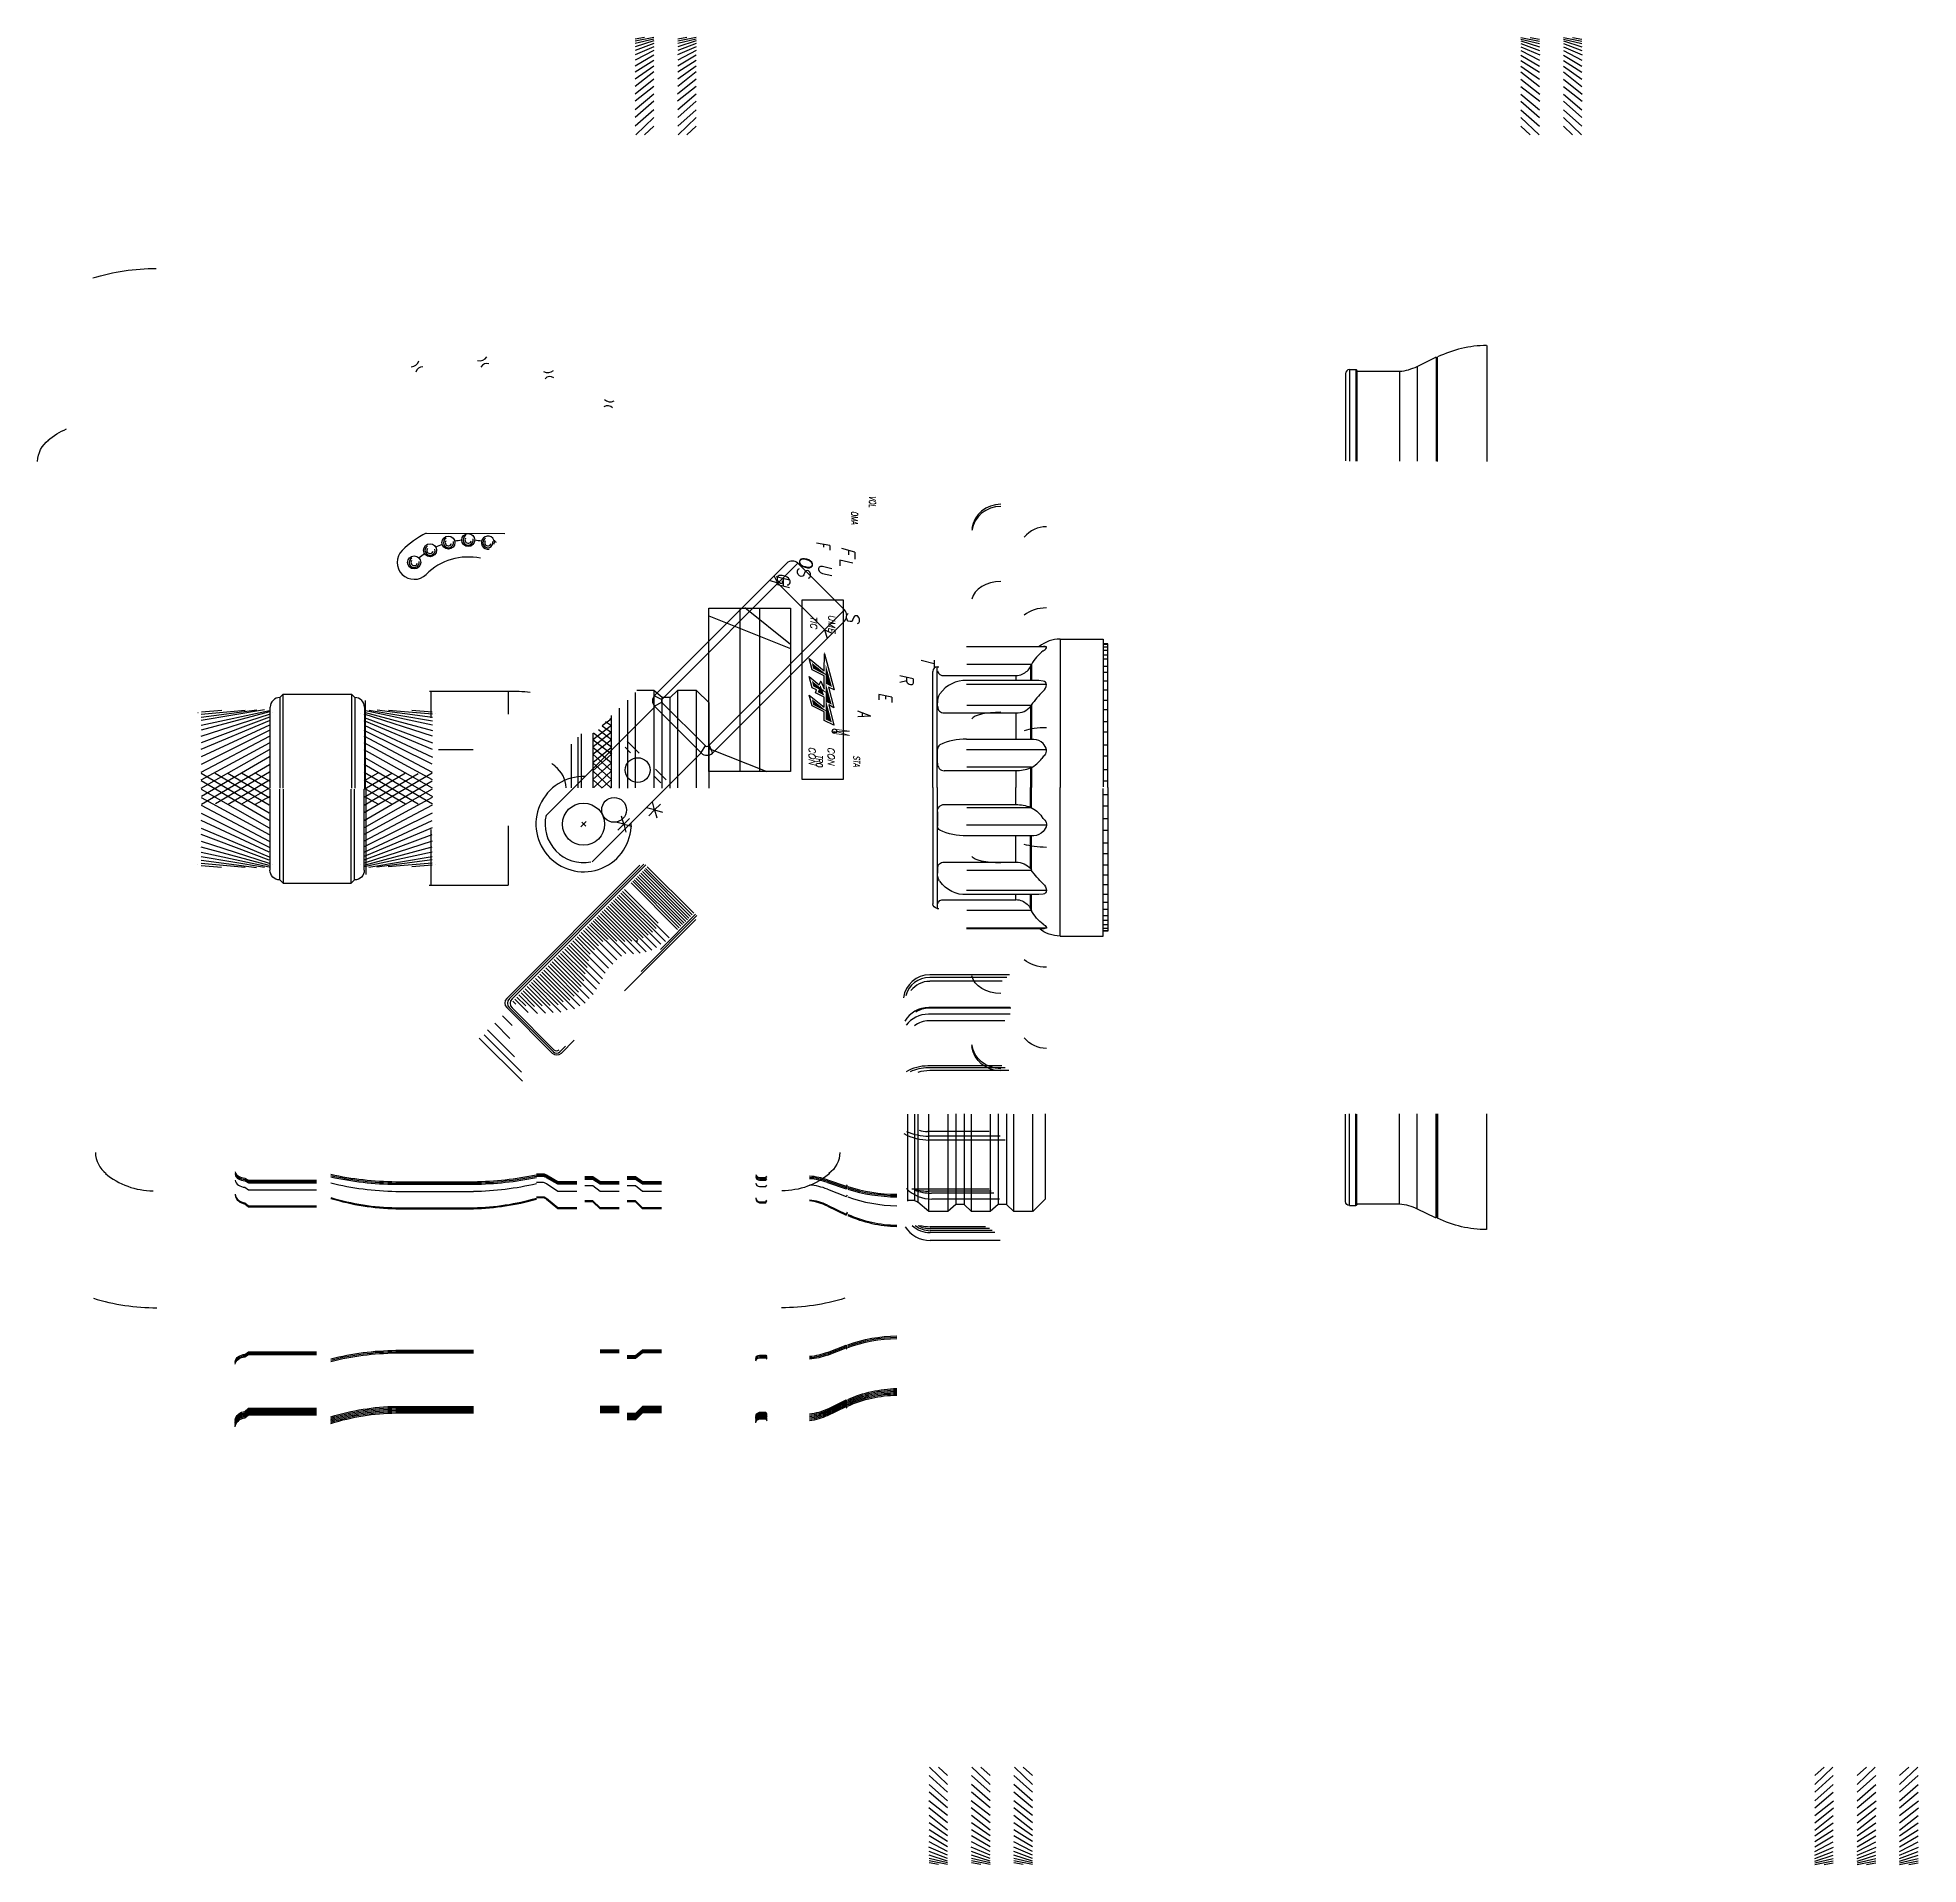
# Model space of a CAD drawing. Extents: x -2.4 to 26.4, y -10.8 to 17.2.
import ezdxf

# ---------------------------------------------------------------- set-up
doc = ezdxf.new("R2010")
doc.units = 0
for name, color, linetype in [('1', 7, 'CONTINUOUS'), ('2', 7, 'CONTINUOUS'), ('4', 7, 'CONTINUOUS'), ('8', 7, 'CONTINUOUS')]:
    doc.layers.add(name, color=color, linetype=linetype)
doc.styles.get("Standard").update_dxf_attribs({"font": 'ITALIC'})

# ---------------------------------------------------------------- blocks, each defined once
blk = doc.blocks.new('HANDLESHADE')
at = {"layer": '8', "color": 0}
for p, q in [((-0.6, 2.18), (-0.6, 5.065)), ((-0.569, 5.12), (-0.569, 2.207)), ((-0.54, 5.135), (-0.54, 2.234)), ((-0.505, 5.128), (0.504, 5.128)), ((-0.505, 5.093), (0.504, 5.093)), ((-0.505, 5.058), (0.504, 5.058)), ((-0.505, 5.023), (0.504, 5.023)), ((-0.505, 4.988), (0.504, 4.988)), ((-0.505, 4.953), (0.504, 4.953)), ((-0.505, 4.918), (0.504, 4.918)), ((0.533, 5.137), (0.533, 4.375)), ((0.563, 5.137), (0.563, 3.927)), ((0.593, 5.083), (0.593, 3.541)), ((-0.505, 4.883), (0.504, 4.883)), ((-0.505, 4.848), (0.504, 4.848)), ((-0.505, 4.813), (0.504, 4.813)), ((-0.505, 4.778), (0.504, 4.778)), ((-0.505, 4.635), (0.223, 4.635)), ((-0.505, 4.595), (0.504, 4.595)), ((-0.505, 4.555), (0.259, 4.555)), ((-0.505, 4.515), (0.504, 4.515)), ((-0.505, 4.475), (0.259, 4.475)), ((-0.505, 4.435), (0.48, 4.435)), ((-0.505, 4.395), (0.247, 4.395)), ((-0.505, 4.355), (0.468, 4.355)), ((-0.505, 4.315), (0.223, 4.315)), ((-0.505, 4.275), (0.45, 4.275)), ((-0.505, 4.235), (0.188, 4.235)), ((-0.505, 4.195), (0.408, 4.195)), ((-0.505, 4.155), (0.134, 4.155)), ((-0.505, 4.115), (0.355, 4.115)), ((-0.505, 4.075), (0.062, 4.075)), ((-0.505, 4.035), (0.289, 4.035)), ((-0.505, 3.995), (-0.027, 3.995)), ((-0.505, 3.955), (0.205, 3.955)), ((-0.505, 3.915), (-0.153, 3.915)), ((-0.505, 3.88), (0.182, 3.88)), ((-0.505, 3.835), (-0.176, 3.835)), ((-0.505, 3.79), (0.176, 3.79)), ((-0.505, 3.745), (-0.176, 3.745)), ((-0.505, 3.7), (0.176, 3.7)), ((-0.505, 3.655), (-0.176, 3.655)), ((-0.505, 3.61), (0.176, 3.61)), ((-0.505, 3.565), (-0.176, 3.565)), ((-0.505, 3.52), (0.194, 3.52)), ((-0.505, 3.475), (-0.123, 3.475)), ((-0.505, 3.43), (0.223, 3.43)), ((-0.505, 3.385), (-0.063, 3.385)), ((-0.505, 3.34), (0.247, 3.34)), ((-0.505, 3.295), (-0.015, 3.295)), ((-0.505, 3.25), (0.271, 3.25)), ((-0.505, 3.205), (0.044, 3.205)), ((-0.505, 3.16), (0.295, 3.16)), ((-0.505, 3.115), (0.074, 3.115)), ((-0.505, 3.07), (0.295, 3.07)), ((-0.505, 3.025), (0.11, 3.025)), ((-0.505, 2.98), (0.301, 2.98)), ((-0.505, 2.935), (0.104, 2.935)), ((-0.505, 2.89), (0.271, 2.89)), ((-0.505, 2.845), (0.104, 2.845)), ((-0.505, 2.8), (0.247, 2.8)), ((-0.505, 2.755), (0.05, 2.755)), ((-0.505, 2.71), (0.176, 2.71)), ((-0.505, 2.665), (0.026, 2.665)), ((-0.505, 2.62), (0.134, 2.62)), ((-0.505, 2.575), (-0.051, 2.575)), ((-0.505, 2.53), (0.056, 2.53)), ((-0.505, 2.485), (-0.135, 2.485)), ((-0.505, 2.44), (-0.021, 2.44)), ((-0.505, 2.395), (-0.212, 2.395)), ((-0.505, 2.35), (-0.105, 2.35)), ((-0.505, 2.305), (-0.314, 2.305)), ((0.584, 2.18), (0.584, 2.457)), ((-0.505, 2.26), (-0.218, 2.26)), ((-0.505, 2.215), (-0.439, 2.215)), ((0.484, 2.08), (-0.5, 2.08)), ((0.484, 2.107), (-0.469, 2.107)), ((-0.44, 2.134), (0.464, 2.134)), ((0.554, 2.177), (0.554, 2.302)), ((-0.46, 1.946), (-0.251, 1.946)), ((-0.46, 1.781), (-0.131, 1.781)), ((-0.47, 1.632), (0.118, 1.632)), ((-0.47, 1.452), (0.467, 1.452)), ((-0.45, 1.542), (0.359, 1.542))]:
    blk.add_line(p, q, dxfattribs=at)
for centre, radius, start, end in [((-0.541, 4.696), 0.873, 324.9754, 327.2341), ((-0.541, 4.696), 0.873, 296.8409, 297.1895), ((-0.5, 2.18), 0.1, 180, 270), ((-0.469, 2.207), 0.1, 180, 270), ((-0.44, 2.234), 0.1, 180, 270), ((0.464, 2.194), 0.06, 270, 360), ((0.484, 2.18), 0.1, 270, 360), ((0.484, 2.177), 0.07, 270, 360)]:
    blk.add_arc(centre, radius, start, end, dxfattribs=at)
blk = doc.blocks.new('ODSHADING')
at = {"layer": '8', "color": 0}
for p, q in [((0.152, -1.4), (0.204, -1.448)), ((4.725, -1.31), (4.617, -1.31)), ((4.944, -1.478), (4.772, -1.334)), ((5.482, -1.37), (5.358, -1.37)), ((5.594, -1.478), (5.482, -1.37)), ((6.132, -1.37), (6.008, -1.37)), ((6.243, -1.478), (6.132, -1.37)), ((8.034, -1.386), (8.132, -1.386)), ((8.132, -1.386), (8.147, -1.357)), ((9.072, -1.437), (9.359, -1.578)), ((0.204, -1.448), (1.248, -1.448)), ((2.464, -1.478), (3.652, -1.478)), ((5.235, -1.478), (4.944, -1.478)), ((5.885, -1.478), (5.594, -1.478)), ((6.534, -1.478), (6.243, -1.478)), ((9.377, -1.55), (9.359, -1.578))]:
    blk.add_line(p, q, dxfattribs=at)
for centre, radius, start, end in [((0.162, -1.237), 0.163, 188.939, 266.4993), ((2.534, 2.105), 3.584, 252.6855, 268.8821), ((3.559, 2.304), 3.783, 271.409, 286.2351), ((4.715, -1.39), 0.08, 43.8636, 82.9344), ((8.047, -1.313), 0.074, 188.1504, 259.997), ((8.71, -2.171), 0.819, 63.766, 83.6653), ((10.17, 0.14), 1.894, 245.5124, 268.9649)]:
    blk.add_arc(centre, radius, start, end, dxfattribs=at)
blk = doc.blocks.new('ODSHADING2')
at = {"layer": '8', "color": 0}
for p, q in [((6.132, 4.63), (6.008, 4.63)), ((6.243, 4.522), (6.132, 4.63)), ((8.034, 4.614), (8.132, 4.614)), ((8.132, 4.614), (8.147, 4.643)), ((0.152, 4.6), (0.204, 4.552)), ((0.204, 4.552), (1.248, 4.552)), ((2.464, 4.522), (3.652, 4.522)), ((5.885, 4.522), (5.594, 4.522)), ((6.534, 4.522), (6.243, 4.522)), ((9.072, 4.563), (9.359, 4.422)), ((9.377, 4.45), (9.359, 4.422))]:
    blk.add_line(p, q, dxfattribs=at)
for centre, radius, start, end in [((0.162, 4.763), 0.163, 188.939, 266.4993), ((2.534, 8.105), 3.584, 252.6855, 268.8821), ((8.047, 4.687), 0.074, 188.1504, 259.997), ((8.71, 3.829), 0.819, 63.766, 83.6653), ((10.17, 6.14), 1.894, 245.5124, 268.9649)]:
    blk.add_arc(centre, radius, start, end, dxfattribs=at)
blk = doc.blocks.new('HAFHATCH')
at = {"layer": '8', "color": 0}
for p, q in [((6.783, 6.489), (7.067, 6.433)), ((6.783, 6.463), (7.067, 6.397)), ((6.783, 6.438), (7.067, 6.346)), ((6.783, 6.397), (7.067, 6.29)), ((6.783, 6.346), (7.071, 6.224)), ((6.925, 6.489), (7.067, 6.463)), ((6.783, 6.29), (7.067, 6.143)), ((6.783, 6.219), (7.067, 6.051)), ((6.783, 6.138), (7.067, 5.96)), ((6.783, 6.051), (7.067, 5.853)), ((6.783, 5.965), (7.067, 5.741)), ((6.783, 5.853), (7.071, 5.624)), ((6.783, 5.741), (7.071, 5.517)), ((6.783, 5.624), (7.067, 5.385)), ((6.783, 5.517), (7.067, 5.263)), ((6.783, 5.385), (7.067, 5.13)), ((6.783, 5.263), (7.06, 4.998)), ((6.783, 5.13), (6.925, 4.998))]:
    blk.add_line(p, q, dxfattribs=at)
blk = doc.blocks.new('KNURL')
at = {"layer": '8', "color": 0, "xscale": -1}
blk.add_blockref('HAFHATCH', (7.066, 5.002), dxfattribs=at)
at = {"layer": '8', "color": 0}
blk.add_blockref('HAFHATCH', (6.781, 5.002), dxfattribs=at)
blk = doc.blocks.new('FLAT')
at = {"layer": '8', "color": 0}
for centre, radius, start, end in [((4.184, 4.45), 1.138, 50, 67.155), ((4.654, 4.992), 0.416, 1.2077, 53.3183)]:
    blk.add_arc(centre, radius, start, end, dxfattribs=at)
blk = doc.blocks.new('LANDS')
at = {"layer": '8', "color": 0}
for centre, radius, start, end in [((2.135, 3.128), 0.1, 40.5067, 124.0315), ((2.175, 3.417), 0.13, 226.3351, 297.68)]:
    blk.add_arc(centre, radius, start, end, dxfattribs=at)
blk = doc.blocks.new('DETENTS')
at = {"layer": '8', "color": 0}
blk.add_line((2.442, 3.359), (3.294, 2.499), dxfattribs=at)
for centre in [(2, 3.17), (2.303, 3.13), (2.585, 3.013), (2.827, 2.827)]:
    blk.add_circle(centre, 0.1, dxfattribs=at)
for centre, radius, start, end in [((2, 3.171), 0.26, 90.1645, 269.8267), ((1.999, 3.169), 0.0771, 73.0758, 328.0299), ((1.999, 3.169), 0.049, 98.2336, 302.3068), ((2, 2), 1.43, 71.8464, 90.03), ((2.302, 3.129), 0.0771, 73.0758, 328.0299), ((2.302, 3.129), 0.049, 98.2336, 302.3068), ((2, 2), 0.91, 33.026, 90.0465), ((2, 2), 1.17, 79.8538, 85.0667), ((2, 2), 1.17, 64.9388, 70.2241), ((2.584, 3.012), 0.0771, 73.0758, 328.0299), ((2.584, 3.012), 0.049, 98.2336, 302.3068), ((2, 2), 1.17, 49.9553, 55.192), ((2.826, 2.827), 0.0771, 73.0758, 328.0299), ((2.826, 2.827), 0.049, 98.2336, 302.3068), ((2, 2), 1.17, 34.972, 40.0466), ((3.013, 2.585), 0.1, 301.5715, 236.4389), ((3.012, 2.585), 0.0771, 73.0758, 328.0299), ((3.012, 2.585), 0.049, 98.2336, 302.3068), ((3.271, 2.527), 0.167, 172.5057, 189.3363)]:
    blk.add_arc(centre, radius, start, end, dxfattribs=at)
blk.add_blockref('LANDS', (2, 2), dxfattribs=at)
for rotation in [344.9999999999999, 329.9999999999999, 314.9999999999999]:
    blk.add_blockref('LANDS', (2, 2), dxfattribs=dict(at, rotation=rotation))
blk = doc.blocks.new('HANDL')
at = {"layer": '8', "color": 0}
for p, q in [((0, 2.98), (0, 0.12)), ((0.12, 0.16), (0.12, 3.102)), ((1.13, 3.1), (0.12, 3.1)), ((1.13, 0.16), (1.13, 3.102)), ((1.25, 0.12), (1.25, 2.98)), ((0.118, 2.668), (0, 2.707)), ((0.118, 2.668), (0, 2.608)), ((0.118, 2.67), (1.131, 2.67)), ((1.131, 2.668), (1.25, 2.717)), ((1.131, 2.668), (1.25, 2.608)), ((0.118, 0.148), (0, 0.109)), ((0.151, 0.119), (0.112, 0)), ((0.12, 0), (1.13, 0)), ((0.16, 0.12), (1.09, 0.12)), ((1.092, 0.119), (1.118, 0)), ((1.131, 0.168), (1.25, 0.119))]:
    blk.add_line(p, q, dxfattribs=at)
for centre, radius, start, end in [((0.12, 2.98), 0.12, 90, 180), ((1.13, 2.98), 0.12, 0, 90), ((0.12, 0.12), 0.12, 180, 270), ((0.16, 0.16), 0.04, 180, 270), ((1.09, 0.16), 0.04, 270, 360), ((1.13, 0.12), 0.12, 270, 0)]:
    blk.add_arc(centre, radius, start, end, dxfattribs=at)
blk = doc.blocks.new('HEXLINE')
at = {"layer": '8', "color": 0}
blk.add_line((0, 0), (0, 1.155), dxfattribs=at)
blk = doc.blocks.new('HEX')
at = {"layer": '8', "color": 0, "xscale": 0.5, "yscale": 0.5}
for rotation in [59.99999999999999, 120, 299.9999999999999, 239.9999999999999, 179.9999999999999]:
    blk.add_blockref('HEXLINE', (2, 2), dxfattribs=dict(at, rotation=rotation))
blk.add_blockref('HEXLINE', (2, 2), dxfattribs=at)
blk = doc.blocks.new('HANDLE')
at = {"layer": '8', "color": 0}
for p, q in [((1, 0.682), (1, 3.043)), ((2, 0.682), (2, 3.043)), ((1.072, 2.371), (1.335, 2.371)), ((1.684, 2.371), (1.914, 2.371)), ((1.118, 2.282), (1.236, 2.282)), ((1.743, 2.282), (1.887, 2.282)), ((1.46, 1), (1.545, 1)), ((1.5, 0.939), (1.5, 1.057))]:
    blk.add_line(p, q, dxfattribs=at)
for centre, radius in [((1.5, 2.17), 0.19), ((1.676, 1.484), 0.19), ((1.5, 0.998), 0.323)]:
    blk.add_circle(centre, radius, dxfattribs=at)
for radius, start, end in [(0.73, 133.2754, 45.7038), (0.59, 211.6459, 325.8999)]:
    blk.add_arc((1.5, 1), radius, start, end, dxfattribs=at)
blk.add_blockref('HANDL', (0.875, 3.045), dxfattribs=at)
for p, xscale, yscale in [((1.676, 1.484), 0.219, 0.219), ((1.5, 0.998), 0.218, 0.218)]:
    blk.add_blockref('HEX', p, dxfattribs=dict(at, xscale=xscale, yscale=yscale))
blk = doc.blocks.new('FLATS')
at = {"layer": '8', "color": 0}
for centre, radius, start, end in [((4.185, 4.449), 1.138, 50, 90), ((4.655, 4.991), 0.416, 1.2077, 53.3183)]:
    blk.add_arc(centre, radius, start, end, dxfattribs=at)
blk = doc.blocks.new('VALVRAD')
at = {"layer": '8', "color": 0}
blk.add_arc((4.185, 3.173), 3.305, 72.9345, 90, dxfattribs=at)
blk = doc.blocks.new('GRIP')
at = {"layer": '1', "color": 0}
for p, q in [((5.305, 5), (5.305, 6.349)), ((5.89, 6.382), (5.765, 6.492)), ((5.89, 4.997), (5.89, 6.382)), ((6.015, 6.382), (5.89, 6.382)), ((6.128, 6.492), (6.015, 6.382)), ((6.015, 4.997), (6.015, 6.382)), ((6.54, 6.382), (6.416, 6.492)), ((6.54, 4.997), (6.54, 6.382)), ((6.665, 6.382), (6.54, 6.382)), ((6.777, 6.492), (6.665, 6.382)), ((6.665, 4.997), (6.665, 6.382)), ((7.067, 6.492), (7.26, 6.302)), ((5.256, 6.322), (5.15, 6.322)), ((5.151, 5), (5.151, 6.333)), ((5.256, 5), (5.256, 6.322)), ((7.26, 4.997), (7.26, 6.302))]:
    blk.add_line(p, q, dxfattribs=at)
at = {"layer": '8', "color": 0}
for p, q in [((5.478, 6.491), (5.305, 6.349)), ((5.478, 6.492), (5.478, 5.002)), ((5.766, 6.491), (5.478, 6.491)), ((5.766, 5.002), (5.766, 6.492)), ((6.128, 6.492), (6.128, 5.002)), ((6.416, 6.491), (6.128, 6.491)), ((6.416, 5.002), (6.416, 6.492)), ((6.778, 6.492), (6.778, 5.002)), ((7.066, 6.491), (6.778, 6.491)), ((7.066, 5.002), (7.066, 6.492))]:
    blk.add_line(p, q, dxfattribs=at)
blk.add_arc((5.224, 6.447), 0.127, 283.6855, 309.5166, dxfattribs=at)
for p in [(5.481, 5.002), (6.131, 5.002), (6.781, 5.002)]:
    blk.add_blockref('KNURL', p, dxfattribs=at)
blk = doc.blocks.new('BAKRIBS')
at = {"layer": '8', "color": 0}
blk.add_arc((0.52, 1.78), 0.45, 89.8705, 171.0437, dxfattribs=at)
blk = doc.blocks.new('BAKRIBS2')
at = {"layer": '8', "color": 0}
blk.add_arc((1.219, 1.56), 0.45, 89.8705, 138.6685, dxfattribs=at)
blk = doc.blocks.new('SIDEVUBUMP')
at = {"layer": '8', "color": 0}
for p, q in [((0.518, 2.16), (1.704, 2.16)), ((1.744, 2.154), (0.518, 2.154)), ((1.95, 2.275), (1.95, 0)), ((1.95, 2.275), (2.608, 2.275)), ((2.684, 2.193), (2.606, 2.193)), ((2.606, 2.156), (2.684, 2.156)), ((2.685, 2.101), (2.606, 2.101)), ((2.608, 2.275), (2.608, 0.012)), ((2.683, 2.202), (2.609, 2.202)), ((2.61, 2.033), (2.684, 2.033)), ((2.684, 0), (2.684, 2.2)), ((0, 0), (0, 1.78)), ((0.07, 0), (0.07, 1.85)), ((0.07, 1.85), (0.092, 1.85)), ((1.511, 1.883), (0.521, 1.883)), ((1.499, 1.857), (1.499, 1.638)), ((1.511, 1.884), (1.511, 1.638)), ((2.684, 1.966), (2.606, 1.966)), ((2.684, 1.762), (2.608, 1.762)), ((2.61, 1.861), (2.684, 1.861)), ((0.173, 1.718), (1.274, 1.718)), ((1.626, 1.639), (0.518, 1.639)), ((1.743, 1.578), (0.518, 1.578)), ((1.274, 1.718), (1.274, 1.638)), ((1.691, 1.632), (1.623, 1.639)), ((2.684, 1.491), (2.606, 1.491)), ((2.608, 1.633), (2.684, 1.633)), ((0.075, 1.242), (0.075, 1.31)), ((0.521, 1.264), (1.509, 1.264)), ((1.499, 1.246), (1.499, 0.74)), ((1.5, 1.246), (1.511, 1.26)), ((1.511, 1.263), (1.511, 0.74)), ((2.606, 1.337), (2.684, 1.337)), ((2.684, 1.19), (2.606, 1.19)), ((0.173, 1.144), (1.274, 1.144)), ((1.274, 1.143), (1.274, 0.74)), ((2.606, 1.011), (2.684, 1.011)), ((0.075, 0.371), (0.075, 0.587)), ((1.547, 0.739), (0.518, 0.739)), ((1.745, 0.577), (0.518, 0.577)), ((2.684, 0.851), (2.606, 0.851)), ((2.606, 0.654), (2.684, 0.654)), ((1.511, 0.312), (0.521, 0.312)), ((1.499, 0.3), (1.499, 0)), ((1.511, 0.314), (1.511, 0.001)), ((2.684, 0.481), (2.606, 0.481)), ((0.173, 0.26), (1.273, 0.26)), ((1.274, 0.26), (1.274, 0)), ((2.604, 0.105), (2.678, 0.105)), ((2.606, 0.278), (2.684, 0.278))]:
    blk.add_line(p, q, dxfattribs=at)
for centre, radius, start, end in [((2.135, 1.531), 0.718, 128.2306, 150.394), ((1.95, 1.775), 0.5, 89.9765, 129.6064), ((1.653, 2.185), 0.098, 292.3982, 333.4492), ((1.705, 2.046), 0.114, 70.2791, 93.6867), ((1.549, 2.201), 0.2, 342.8551, 346.4904), ((0.07, 1.78), 0.07, 90, 180), ((0.159, 1.803), 0.0857, 191.4927, 279.8499), ((1.274, 1.961), 0.244, 270, 293.1556), ((1.265, 1.982), 0.266, 293.1556, 331.5453), ((1.391, 1.914), 0.123, 331.5453, 346.8055), ((0.502, 1.163), 0.478, 87.3169, 145.1546), ((2.721, 0.417), 1.478, 134.2344, 145.0545), ((1.684, 1.572), 0.0598, 4.9915, 83.3048), ((1.578, 1.599), 0.167, 312.5254, 352.7328), ((0.249, 1.325), 0.179, 143.7947, 187.8658), ((0.169, 1.237), 0.0936, 177.0749, 273.0595), ((1.284, 1.423), 0.28, 268.0119, 320.5109), ((0.163, 0.585), 0.0883, 128.6589, 178.0154), ((0.494, -0.177), 0.917, 88.5203, 115.0007), ((1.539, 0.531), 0.208, 43.639, 87.628), ((1.528, 0.52), 0.223, 14.7071, 43.639), ((1.647, 0.566), 0.0963, 317.1091, 6.777), ((0.175, 0.36), 0.101, 173.3736, 269.2328), ((1.273, 0.903), 0.643, 270, 290.4815), ((1.275, 0.744), 0.496, 296.8573, 323.0469), ((2.224, 0.03), 0.692, 137.1091, 143.0469)]:
    blk.add_arc(centre, radius, start, end, dxfattribs=at)
for name, p, yscale in [('BAKRIBS', (0.521, 2.16), 0.978), ('BAKRIBS', (0.521, 2.153), 0.966), ('BAKRIBS2', (0.52, 1.885), 1.05), ('BAKRIBS', (0.523, 1.578), 0.7070000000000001), ('BAKRIBS2', (0.52, 1.265), 0.74), ('BAKRIBS', (0.521, 0.576), 0.259), ('BAKRIBS2', (0.52, 0.313), 0.3)]:
    blk.add_blockref(name, p, dxfattribs=dict(at, yscale=yscale))
blk = doc.blocks.new('VOL')
at = {"layer": '8', "color": 0}
blk.add_text('VOL', height=0.1, rotation=270, dxfattribs=at).set_placement((0.626, 2.693))
blk = doc.blocks.new('OMA')
at = {"layer": '8', "color": 0}
blk.add_text('OMA', height=0.1, rotation=270, dxfattribs=at).set_placement((0.626, 2.303))
blk = doc.blocks.new('TRO')
at = {"layer": '8', "color": 0}
blk.add_text('TRO', height=0.1, rotation=270, dxfattribs=at).set_placement((0.107, 0.317))
blk = doc.blocks.new('STA')
at = {"layer": '8', "color": 0}
blk.add_text('STA', height=0.1, rotation=270, dxfattribs=at).set_placement((0.391, 0.307))
blk = doc.blocks.new('TFTLOGO1')
at = {"layer": '1', "color": 0}
for p, q in [((0.27, 1.44), (3.53, 2.31)), ((3.53, 2.31), (3.27, 1.8)), ((3.27, 1.8), (5.13, 2.28)), ((5.13, 2.28), (4.88, 1.82)), ((4.88, 1.82), (6.71, 2.28)), ((6.71, 2.28), (6.27, 1.4)), ((1.82, 1.42), (0.27, 1.43)), ((0.71, 0.05), (1.82, 1.42)), ((1.71, 0.33), (0.71, 0.05)), ((2.27, 1.42), (1.71, 0.33)), ((3.45, 1.42), (2.27, 1.42)), ((2.33, 0.06), (3.06, 0.95)), ((3.33, 0.32), (2.33, 0.06)), ((2.73, 1.09), (3.44, 1.41)), ((3.06, 0.95), (2.73, 1.09)), ((3.53, 0.72), (3.33, 0.32)), ((3.78, 0.62), (3.53, 0.72)), ((4.18, 1.41), (3.78, 0.62)), ((3.99, 0.05), (5.09, 1.4)), ((4.96, 0.31), (3.99, 0.05)), ((5.09, 1.4), (4.18, 1.41)), ((5.51, 1.41), (4.96, 0.31)), ((6.27, 1.4), (5.51, 1.41))]:
    blk.add_line(p, q, dxfattribs=at)
for points in [[(2.34, 1.85), (1.61, 0.41), (1.08, 0.29)], [(1.26, 1.55), (2.97, 1.54), (3.26, 2.11)], [(3.91, 1.8), (3.22, 0.43), (2.7, 0.29)], [(2.88, 1.54), (4.58, 1.54), (4.87, 2.09)], [(5.57, 1.78), (4.88, 0.42), (4.34, 0.29)], [(4.39, 1.55), (6.19, 1.54), (6.46, 2.1)], [(0.28, 1.39), (0.03, 1.38), (0.28, 1.46)], [(3.1, 1.08), (4.04, 1.41), (3.73, 0.82)]]:
    blk.add_solid(points, dxfattribs=at)
for points in [[(0.25, 1.45), (0.27, 1.41), (3.58, 2.35), (3.48, 2.27)], [(3.58, 2.35), (3.48, 2.27), (3.32, 1.84), (3.22, 1.76)], [(3.32, 1.84), (3.22, 1.76), (5.17, 2.32), (5.07, 2.24)], [(5.17, 2.32), (5.07, 2.24), (4.93, 1.87), (4.83, 1.79)], [(4.93, 1.87), (4.83, 1.79), (6.75, 2.32), (6.65, 2.24)], [(6.75, 2.32), (6.65, 2.24), (6.3, 1.37), (6.26, 1.43)], [(1.77, 1.39), (1.87, 1.45), (0.28, 1.39), (0.28, 1.43)], [(0.7, 0.07), (0.72, 0.03), (1.77, 1.39), (1.87, 1.45)], [(1.73, 0.31), (1.69, 0.35), (0.72, 0.03), (0.7, 0.07)], [(2.29, 1.38), (2.25, 1.4), (1.73, 0.31), (1.69, 0.35)], [(3.46, 1.4), (3.44, 1.45), (2.27, 1.4), (2.27, 1.45)], [(2.32, 0.08), (2.34, 0.04), (3.01, 0.93), (3.09, 0.95)], [(3.36, 0.3), (3.32, 0.34), (2.34, 0.04), (2.32, 0.08)], [(2.66, 1.09), (2.78, 1.09), (3.44, 1.45), (3.46, 1.4)], [(3.01, 0.93), (3.09, 0.95), (2.66, 1.09), (2.78, 1.09)], [(3.54, 0.69), (3.52, 0.75), (3.36, 0.3), (3.32, 0.34)], [(3.8, 0.59), (3.78, 0.65), (3.54, 0.69), (3.52, 0.75)], [(4.2, 1.38), (4.16, 1.44), (3.8, 0.59), (3.78, 0.65)], [(3.99, 0.07), (4.01, 0.03), (5.04, 1.38), (5.14, 1.42)], [(4.99, 0.29), (4.95, 0.33), (4.01, 0.03), (3.99, 0.07)], [(5.04, 1.38), (5.14, 1.42), (4.2, 1.38), (4.16, 1.44)], [(5.52, 1.35), (5.48, 1.39), (4.99, 0.29), (4.95, 0.33)], [(6.29, 1.36), (6.29, 1.4), (5.52, 1.35), (5.48, 1.39)]]:
    blk.add_trace(points, dxfattribs=at)
at = {"layer": '2', "color": 0}
blk.add_circle((7.25, 2.33), 0.2, dxfattribs=at)
blk.add_text('R', height=0.188, dxfattribs=at).set_placement((7.21, 2.23))
blk = doc.blocks.new('NAMEBAND')
at = {"layer": '8', "color": 0}
for p, q in [((0, 2.875), (0.625, 2.875)), ((0, 0.125), (0, 2.875)), ((0.625, 2.875), (0.625, 0.125)), ((0.625, 0.125), (0, 0.125))]:
    blk.add_line(p, q, dxfattribs=at)
at = {"layer": '8', "color": 0, "yscale": 0.6}
for name, p in [('VOL', (0.398, 2.854)), ('OMA', (0.125, 2.854)), ('TRO', (0.104, 0.312)), ('STA', (0.391, 0.307))]:
    blk.add_blockref(name, p, dxfattribs=at)
at = {"layer": '8', "color": 0, "xscale": 0.17, "yscale": 0.17, "rotation": 269.9999999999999}
blk.add_blockref('TFTLOGO1', (0.096, 2.096), dxfattribs=at)
at = {"layer": '8', "color": 0}
for s, p in [('TIC', (0.125, 2.631)), ('UME', (0.401, 2.652)), ('CON', (0.1, 0.629)), ('CON', (0.391, 0.624))]:
    blk.add_text(s, height=0.1, rotation=270, dxfattribs=at).set_placement(p)
blk = doc.blocks.new('SHAPER')
at = {"layer": '8', "color": 0}
for p, q in [((10.668, 6.772), (10.668, 4.997)), ((8.506, 6.343), (8.506, 5.003)), ((8.566, 6.403), (8.663, 6.403)), ((8.566, 6.402), (8.566, 4.998)), ((8.664, 6.402), (8.664, 4.998)), ((8.678, 6.387), (8.678, 5.002)), ((8.678, 6.377), (9.333, 6.377)), ((9.332, 6.377), (9.332, 4.998)), ((9.603, 6.453), (9.88, 6.588)), ((9.603, 6.453), (9.603, 4.998)), ((9.892, 6.591), (9.892, 4.998)), ((9.909, 6.57), (9.909, 4.998)), ((9.916, 4.996), (9.916, 6.596))]:
    blk.add_line(p, q, dxfattribs=at)
for centre, radius, start, end in [((10.669, 5.072), 1.7, 90.084, 116.2867), ((8.566, 6.343), 0.06, 90, 180), ((8.663, 6.388), 0.015, 355.8097, 91.3062), ((9.268, 7.124), 0.75, 274.9898, 296.4903), ((9.889, 6.571), 0.02, 358.3616, 117.006)]:
    blk.add_arc(centre, radius, start, end, dxfattribs=at)
blk = doc.blocks.new('F')
at = {"layer": '8', "color": 0}
blk.add_text('F', height=0.2, rotation=270, dxfattribs=at).set_placement((1.5, 2))
blk = doc.blocks.new('L')
at = {"layer": '8', "color": 0}
blk.add_text('L', height=0.2, rotation=270, dxfattribs=at).set_placement((1.853, 1.5))
blk = doc.blocks.new('U')
at = {"layer": '8', "color": 0}
blk.add_text('U', height=0.2, rotation=270, dxfattribs=at).set_placement((1.53, 1.5))
blk = doc.blocks.new('S')
at = {"layer": '8', "color": 0}
blk.add_text('S', height=0.2, rotation=270, dxfattribs=at).set_placement((1.206, 1.5))
blk = doc.blocks.new('H')
at = {"layer": '8', "color": 0}
blk.add_text('H', height=0.2, rotation=270, dxfattribs=at).set_placement((0.882, 1.5))
blk = doc.blocks.new('M')
at = {"layer": '8', "color": 0}
blk.add_text('M', height=0.2, rotation=270, dxfattribs=at).set_placement((1.054, 1.024))
blk = doc.blocks.new('A')
at = {"layer": '8', "color": 0}
blk.add_text('A', height=0.2, rotation=270, dxfattribs=at).set_placement((1.378, 1.024))
blk = doc.blocks.new('E')
at = {"layer": '8', "color": 0}
blk.add_text('E', height=0.2, rotation=270, dxfattribs=at).set_placement((1.702, 1.024))
blk = doc.blocks.new('R')
at = {"layer": '8', "color": 0}
blk.add_text('R', height=0.2, rotation=270, dxfattribs=at).set_placement((2.026, 1.024))
blk = doc.blocks.new('G')
at = {"layer": '8', "color": 0}
blk.add_text('G', height=0.2, rotation=270, dxfattribs=at).set_placement((0.529, 2))
blk = doc.blocks.new('T')
at = {"layer": '8', "color": 0}
blk.add_text('T', height=0.2, rotation=270, dxfattribs=at).set_placement((2.35, 1.024))
blk = doc.blocks.new('O')
at = {"layer": '8', "color": 0}
blk.add_text('O', height=0.2, rotation=270, dxfattribs=at).set_placement((0.852, 2))
blk = doc.blocks.new('FOGBAND')
at = {"layer": '8', "color": 0}
for p, q in [((0, 2.75), (1.25, 2.75)), ((0, 1.5), (0, 2.75)), ((0, 2.635), (1.252, 2.135)), ((0.475, 2.75), (0.475, 0.25)), ((1.252, 2.194), (0.553, 2.753)), ((0.775, 2.75), (0.775, 0.25)), ((1.25, 2.75), (1.25, 1.5)), ((0, 0.25), (0, 1.5)), ((1.25, 1.5), (1.25, 0.25)), ((0, 0.601), (0.891, 0.246)), ((1.25, 0.25), (0, 0.25))]:
    blk.add_line(p, q, dxfattribs=at)
for name, p, yscale in [('F', (0.152, 2.431), 0.67), ('L', (0.152, 2.296), 0.81), ('F', (0.536, 1.737), 0.98), ('H', (0.152, 1.796), 0.98), ('G', (0.519, 1.338), 0.98), ('S', (0.152, 1.965), 0.95), ('U', (0.152, 2.126), 0.87), ('S', (0.902, 1.245), 0.97), ('R', (0.902, 0.864), 0.86), ('T', (0.902, 1.042), 0.95), ('E', (0.902, 0.686), 0.75), ('A', (0.902, 0.534), 0.63), ('M', (0.902, 0.398), 0.5)]:
    blk.add_blockref(name, p, dxfattribs=dict(at, yscale=yscale))
blk.add_blockref('O', (0.536, 1.533), dxfattribs=at)
blk = doc.blocks.new('HAFCPLKN')
at = {"layer": '8', "color": 0}
for p, q in [((0.276, 1.444), (1.245, 1.247)), ((1.245, 1.31), (0.397, 1.444)), ((1.245, 1.369), (0.571, 1.441)), ((1.242, 1.41), (0.932, 1.441)), ((0.149, 1.39), (0.15, 1.39)), ((1.245, 1.166), (0.201, 1.437)), ((0.201, 1.41), (1.245, 1.071)), ((1.245, 0.962), (0.201, 1.369)), ((0.201, 1.31), (1.245, 0.84)), ((1.245, 0.718), (0.201, 1.247)), ((0.201, 1.166), (1.245, 0.578)), ((1.295, 1.39), (1.296, 1.39)), ((1.242, 0.443), (0.201, 1.071)), ((1.245, 0.294), (0.201, 0.962)), ((1.245, 0.154), (0.201, 0.84)), ((1.245, 0), (0.201, 0.714)), ((0.201, 0.578), (1.244, -0.155)), ((1.244, -0.293), (0.201, 0.44)), ((0.201, 0.296), (1.029, -0.291)), ((0.835, -0.294), (0.201, 0.152)), ((0.201, 0.002), (0.627, -0.293)), ((0.413, -0.294), (0.201, -0.155))]:
    blk.add_line(p, q, dxfattribs=at)
blk = doc.blocks.new('HAFCOUPL')
at = {"layer": '8', "color": 0}
for p, q in [((0, 0), (0, 1.241)), ((0.149, 1.39), (0.15, 1.39)), ((0.15, 1.39), (0.2, 1.44)), ((0.15, 1.39), (0.15, 0)), ((0.2, 0), (0.2, 1.44)), ((0.2, 1.44), (1.245, 1.44)), ((1.245, 1.44), (1.295, 1.39)), ((1.245, 1.44), (1.245, 0)), ((1.295, 1.39), (1.296, 1.39)), ((1.295, 1.39), (1.295, 0)), ((1.445, 1.241), (1.445, 0))]:
    blk.add_line(p, q, dxfattribs=at)
for centre, start, end in [((0.149, 1.241), 90, 180), ((1.296, 1.241), 0, 90)]:
    blk.add_arc(centre, 0.149, start, end, dxfattribs=at)
blk = doc.blocks.new('HAFTHING')
at = {"layer": '8', "color": 0, "xscale": -1, "yscale": 0.83}
blk.add_blockref('HAFCPLKN', (0.19, 0), dxfattribs=at)
at = {"layer": '8', "color": 0}
blk.add_blockref('HAFCOUPL', (0, 0), dxfattribs=at)
at = {"layer": '8', "color": 0, "yscale": 0.8270000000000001}
blk.add_blockref('HAFCPLKN', (1.24, 0), dxfattribs=at)
blk = doc.blocks.new('PLAINNOZZLE')
at = {"layer": '1', "color": 0}
for p, q in [((6.015, 4.996), (6.015, 6.342)), ((6.54, 6.381), (6.416, 6.49)), ((6.665, 6.381), (6.54, 6.381)), ((6.54, 4.996), (6.54, 6.381)), ((6.778, 6.49), (6.665, 6.381)), ((6.665, 4.996), (6.665, 6.381)), ((7.067, 6.49), (7.26, 6.3)), ((5.89, 4.996), (5.89, 6.22)), ((7.26, 4.996), (7.26, 6.301)), ((5.256, 4.998), (5.256, 5.775)), ((5.306, 4.998), (5.306, 5.825)), ((5.151, 4.998), (5.151, 5.667))]:
    blk.add_line(p, q, dxfattribs=at)
at = {"layer": '4', "color": 0}
for p, q in [((4.188, 6.475), (2.978, 6.475)), ((2, 4.999), (2, 6.335))]:
    blk.add_line(p, q, dxfattribs=at)
at = {"layer": '8', "color": 0}
for p, q in [((2.997, 6.472), (2.997, 6.069)), ((4.185, 6.472), (4.185, 6.127)), ((6.128, 6.457), (6.128, 5.001)), ((6.417, 6.49), (6.154, 6.49)), ((6.417, 5.001), (6.417, 6.49)), ((6.778, 6.49), (6.778, 5.001)), ((7.067, 6.49), (6.778, 6.49)), ((7.067, 5.001), (7.067, 6.49)), ((5.74, 6.062), (5.766, 6.047)), ((5.767, 5.001), (5.767, 6.105)), ((5.478, 5.836), (5.478, 5.001)), ((5.479, 5.737), (5.767, 5.96)), ((5.767, 5.854), (5.481, 5.623)), ((5.49, 5.842), (5.769, 5.62)), ((5.568, 5.893), (5.766, 5.737)), ((5.621, 5.95), (5.766, 5.849)), ((5.762, 6.049), (5.623, 5.95)), ((5.673, 6.014), (5.766, 5.956)), ((3.117, 5.585), (3.648, 5.585)), ((5.479, 5.516), (5.767, 5.737)), ((5.767, 5.619), (5.479, 5.382)), ((5.479, 5.257), (5.767, 5.513)), ((5.481, 5.737), (5.769, 5.513)), ((5.481, 5.62), (5.766, 5.381)), ((5.481, 5.513), (5.766, 5.259)), ((5.767, 5.382), (5.479, 5.126)), ((5.481, 5.381), (5.766, 5.126)), ((5.481, 5.259), (5.759, 4.994)), ((5.493, 5.002), (5.767, 5.257)), ((2.002, 5), (2.002, 3.669)), ((5.481, 5.126), (5.624, 4.994)), ((5.628, 5.002), (5.767, 5.126)), ((2.997, 4.359), (2.997, 3.508)), ((4.185, 4.416), (4.185, 3.508)), ((2.971, 3.508), (4.185, 3.508))]:
    blk.add_line(p, q, dxfattribs=at)
for centre, radius, start, end in [((4.185, 3.172), 3.305, 84.1993, 90), ((4.184, 4.45), 1.138, 50, 54.0028), ((4.654, 4.992), 0.416, 1.2077, 53.3183)]:
    blk.add_arc(centre, radius, start, end, dxfattribs=at)
for name, p in [('KNURL', (6.131, 5.001)), ('KNURL', (6.781, 5.001)), ('SHAPER', (8.503, 5.003)), ('NAMEBAND', (8.688, 5.003)), ('SIDEVUBUMP', (10.686, 5.003)), ('FOGBAND', (7.256, 5.001)), ('HAFTHING', (0.538, 4.993))]:
    blk.add_blockref(name, p, dxfattribs=at)
at = {"layer": '8', "color": 0, "xscale": -1}
for name, p in [('VALVRAD', (2.978, 6.478)), ('FLAT', (2.046, 4.999))]:
    blk.add_blockref(name, p, dxfattribs=at)
at = {"layer": '8', "color": 0}
for name, rotation in [('DETENTS', 44.99999999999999), ('HANDLE', -44.99999999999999)]:
    blk.add_blockref(name, (3.571, 4.797), dxfattribs=dict(at, rotation=rotation))
at = {"layer": '8', "color": 0, "yscale": -1}
for name, p in [('HAFTHING', (0.535, 4.979)), ('SIDEVUBUMP', (10.686, 5.003)), ('GRIP', (5.15, 5)), ('SHAPER', (8.503, 5.003)), ('FLATS', (4.192, 4.413)), ('VALVRAD', (4.185, 3.512))]:
    blk.add_blockref(name, p, dxfattribs=at)
at = {"layer": '8', "color": 0, "xscale": -1, "yscale": -1}
for name, p in [('FLATS', (2.931, 4.413)), ('VALVRAD', (2.986, 3.512))]:
    blk.add_blockref(name, p, dxfattribs=at)

msp = doc.modelspace()

# ---------------------------------------------------------------- linework, layer by layer
at = {"layer": '8', "color": 0}
for p, q in [((12.473, 2.804), (11.248, 2.804)), ((12.432, 2.764), (11.248, 2.764)), ((12.359, 2.704), (11.248, 2.704)), ((12.479, 2.201), (11.228, 2.201)), ((12.479, 2.302), (11.235, 2.302)), ((12.493, 2.292), (11.235, 2.292)), ((12.399, 2.101), (11.235, 2.101)), ((12.352, 1.407), (11.222, 1.407)), ((12.406, 1.377), (11.222, 1.377)), ((12.459, 1.337), (11.248, 1.337)), ((12.158, 0.402), (11.215, 0.402)), ((12.325, 0.332), (11.235, 0.332)), ((12.406, 0.272), (11.242, 0.272)), ((12.158, -0.482), (10.974, -0.482)), ((12.192, -0.512), (11.235, -0.512)), ((12.232, -0.543), (11.275, -0.543)), ((12.319, -0.633), (11.282, -0.633)), ((12.105, -1.055), (11.255, -1.055)), ((12.165, -1.085), (11.255, -1.085)), ((12.205, -1.115), (11.255, -1.115)), ((12.245, -1.146), (11.255, -1.146)), ((12.325, -1.266), (11.255, -1.266))]:
    msp.add_line(p, q, dxfattribs=at)
for centre, radius, start, end in [((11.248, 2.399), 0.405, 90, 172.4609), ((11.248, 2.383), 0.381, 90, 164.82), ((11.248, 2.339), 0.364, 90, 142.1301), ((11.235, 1.876), 0.426, 90, 149.6794), ((11.228, 1.775), 0.426, 90, 143.202), ((11.235, 1.758), 0.343, 90, 130.024), ((11.235, 1.928), 0.364, 90, 123.448), ((11.222, 0.744), 0.664, 90, 120.2644), ((11.222, 0.723), 0.654, 90, 114.7992), ((11.248, 0.781), 0.556, 90, 108.9538), ((11.242, 1.071), 0.799, 240.9561, 270), ((11.235, 1.194), 0.862, 246.6972, 270), ((11.215, 0.814), 0.412, 252.027, 270), ((11.282, -0.084), 0.549, 224.9776, 270), ((11.275, 0.16), 0.702, 248.1956, 270), ((11.235, 0.216), 0.728, 253.4556, 270), ((11.255, -0.816), 0.45, 212.071, 270), ((11.255, -0.75), 0.396, 226.0942, 270), ((11.255, -0.754), 0.362, 231.0635, 270), ((11.255, -0.711), 0.374, 239.9649, 270), ((11.255, -0.404), 0.651, 255.7278, 270)]:
    msp.add_arc(centre, radius, start, end, dxfattribs=at)

# ---------------------------------------------------------------- block references
msp.add_blockref('PLAINNOZZLE', (0.609, 0.669), dxfattribs=at)
at = {"layer": '8', "color": 0, "rotation": -44.99999999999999}
msp.add_blockref('HANDLESHADE', (3.653, 0.476), dxfattribs=at)
at = {"layer": '8', "color": 0}
for name, p, yscale in [('ODSHADING', (0.609, 0.669), 0.7), ('ODSHADING', (0.609, 0.649), 0.7), ('ODSHADING', (0.609, 0.629), 0.7), ('ODSHADING', (0.609, 0.669), 0.8), ('ODSHADING', (0.609, 0.669), 0.97), ('ODSHADING', (0.609, 0.669), 0.98), ('ODSHADING2', (0.609, 0.669), -0.8), ('ODSHADING2', (0.609, 0.649), -0.8), ('ODSHADING2', (0.609, 0.629), -0.8), ('ODSHADING2', (0.609, 0.669), -0.99), ('ODSHADING2', (0.609, 0.649), -0.99), ('ODSHADING2', (0.609, 0.629), -0.99), ('ODSHADING2', (0.609, 0.609), -0.99), ('ODSHADING2', (0.609, 0.589), -0.99), ('ODSHADING2', (0.609, 0.569), -0.99)]:
    msp.add_blockref(name, p, dxfattribs=dict(at, yscale=yscale))

doc.saveas('drawing.dxf')
